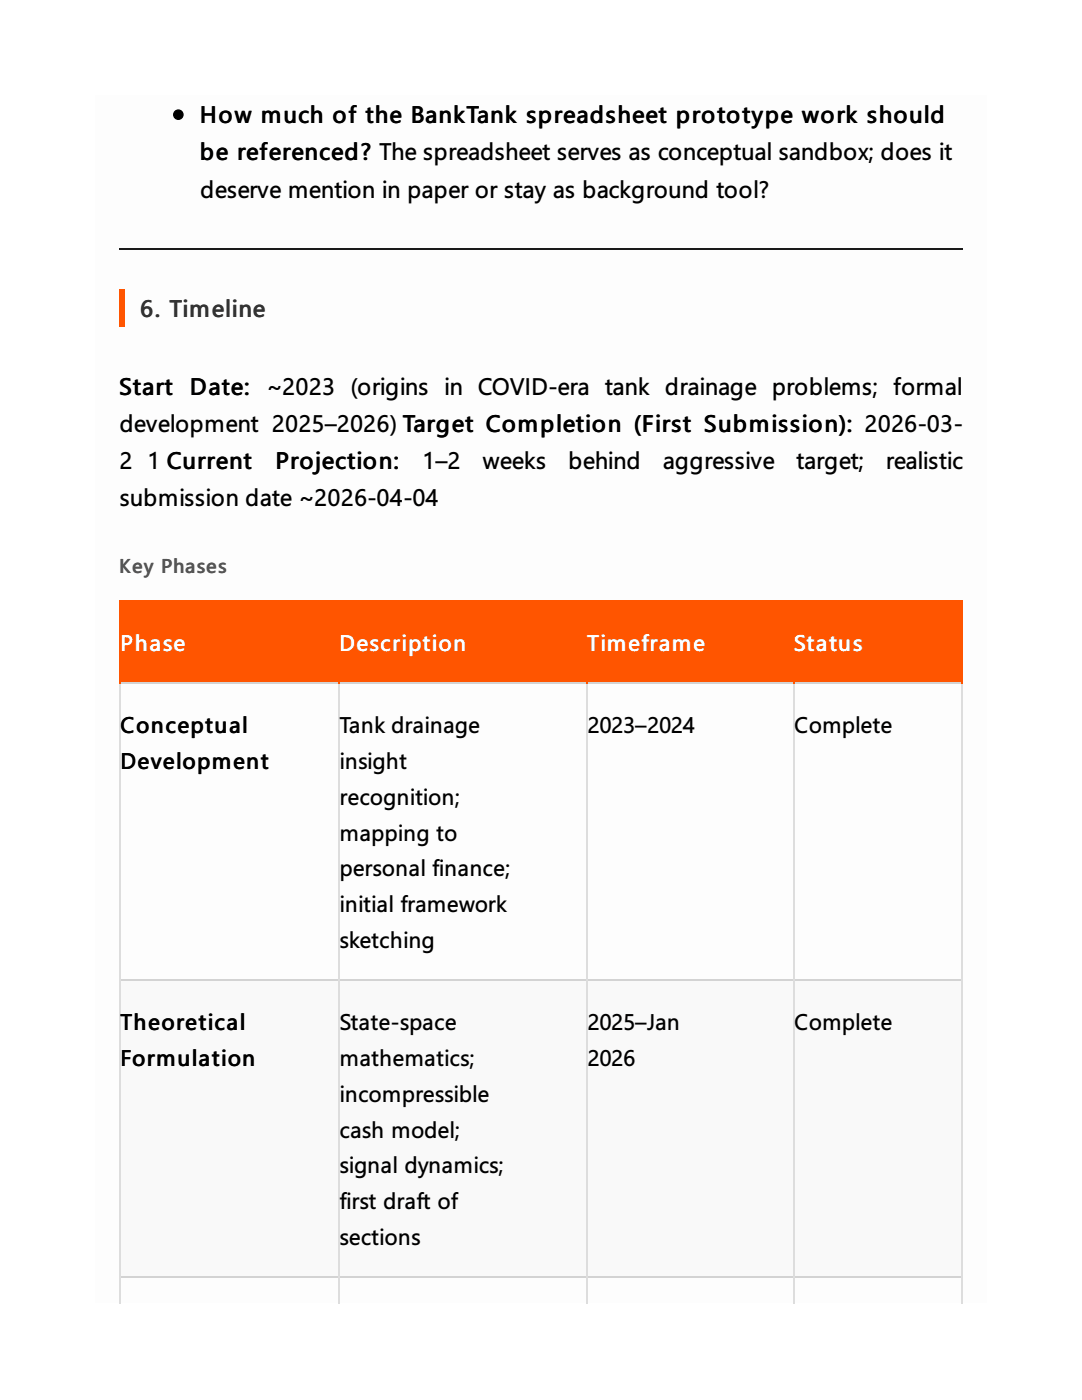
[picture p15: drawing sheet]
<svg xmlns="http://www.w3.org/2000/svg" width="216mm" height="279mm" viewBox="0 0 216 279" stroke-linecap="round" stroke-linejoin="round" font-family="sans-serif">
<defs><g id="words">
<g font-size="4.8">
<text x="39.8" y="24.6">How much of the BankTank spreadsheet prototype work should</text>
<text x="39.8" y="32">be referenced? The spreadsheet serves as conceptual sandbox; does it</text>
<text x="40" y="39.4">deserve mention in paper or stay as background tool?</text>
<text x="23.7" y="78.8">Start</text>
<text x="37.8" y="78.8">Date:</text>
<text x="53.2" y="78.8">~2023 (origins in COVID-era tank drainage problems; formal</text>
<text x="23.8" y="86.3">development 2025–2026) Target Completion (First Submission): 2026-03-</text>
<text x="23.8" y="93.7">2</text>
<text x="29.4" y="93.7">1 Current</text>
<text x="54.9" y="93.7">Projection:</text>
<text x="84.3" y="93.7">1–2</text>
<text x="96.3" y="93.7">weeks</text>
<text x="113.4" y="93.7">behind</text>
<text x="132.3" y="93.7">aggressive</text>
<text x="158.9" y="93.7">target;</text>
<text x="176.7" y="93.7">realistic</text>
<text x="23.8" y="101.1">submission date ~2026-04-04</text>
</g>
<text font-size="4.8" fill="#333" x="27.9" y="63.2">6. Timeline</text>
<g font-size="4.5" fill="#fff">
<text x="24.1" y="129.9">Phase</text>
<text x="67.6" y="129.9">Description</text>
<text x="117.1" y="129.9">Timeframe</text>
<text x="158.4" y="129.9">Status</text>
</g>
<g font-size="4.5">
<text x="23.9" y="146.3">Conceptual</text>
<text x="67.7" y="146.3">Tank drainage</text>
<text x="117.2" y="146.3">2023–2024</text>
<text x="158.5" y="146.3">Complete</text>
<text x="23.9" y="153.5">Development</text>
<text x="67.7" y="153.5">i</text>
<text x="68.8" y="153.5">nsight</text>
<text x="67.7" y="160.6">recognition;</text>
<text x="67.7" y="167.7">mapping to</text>
<text x="67.7" y="174.9">personal finance;</text>
<text x="67.7" y="182">i</text>
<text x="68.8" y="182">nitial framework</text>
<text x="67.7" y="189.2">sketching</text>
<text x="23.9" y="205.6">Theoretical</text>
<text x="67.7" y="205.6">State-space</text>
<text x="117.2" y="205.6">2025–Jan</text>
<text x="158.5" y="205.6">Complete</text>
<text x="23.9" y="212.7">Formulation</text>
<text x="67.7" y="212.7">mathematics;</text>
<text x="117.2" y="212.7">2026</text>
<text x="67.7" y="219.9">i</text>
<text x="68.8" y="219.9">ncompressible</text>
<text x="67.7" y="227">cash model;</text>
<text x="67.7" y="234.2">signal dynamics;</text>
<text x="67.7" y="241.3">first draft of</text>
<text x="67.7" y="248.4">sections</text>
</g>
<text font-size="4" fill="#555" x="23.7" y="114.3">Key Phases</text>
</g></defs>
<path d="M19 19h177.8v241.1h-177.8z" fill="#fdfdfd"/>
<path d="M23.8 49.6h168.3" fill="none" stroke="#1a1a1a" stroke-width=".26"/>
<g fill="#f50">
<path d="M23.8 57.7h1.1v7.4h-1.1z"/>
<path d="M23.8 119.9h43.7v16.4h-43.7z"/>
<path d="M67.5 119.9h49.4v16.4h-49.4z"/>
<path d="M116.9 119.9h41.3v16.4h-41.3z"/>
<path d="M158.2 119.9h33.6v16.4h-33.6z"/>
</g>
<g fill="#f9f9f9">
<path d="M23.8 195.5h43.7v59.3h-43.7z"/>
<path d="M67.5 195.5h49.4v59.3h-49.4z"/>
<path d="M116.9 195.5h41.3v59.3h-41.3z"/>
<path d="M158.2 195.5h33.6v59.3h-33.6z"/>
</g>
<path d="M23.8 136.4h168.3M23.8 195.7h168.3M23.8 254.9h168.3" fill="none" stroke="#d3d3d3" stroke-width=".26"/>
<path d="M23.9 136.3v123.8M67.6 136.3v123.8M117.1 136.3v123.8M158.4 136.3v123.8M192 136.3v123.8" fill="none" stroke="#ddd" stroke-width=".26"/>
<path d="M23.8 120h168.3M23.9 119.9v16.6M67.6 119.9v16.6M117.1 119.9v16.6M158.4 119.9v16.6M192 119.9v16.6" fill="none" stroke="#f50" stroke-width=".26"/>
<circle cx="35.6" cy="22.9" r=".93" fill="#000" stroke="#000" stroke-width=".26"/>
<use href="#words"/>
</svg>
